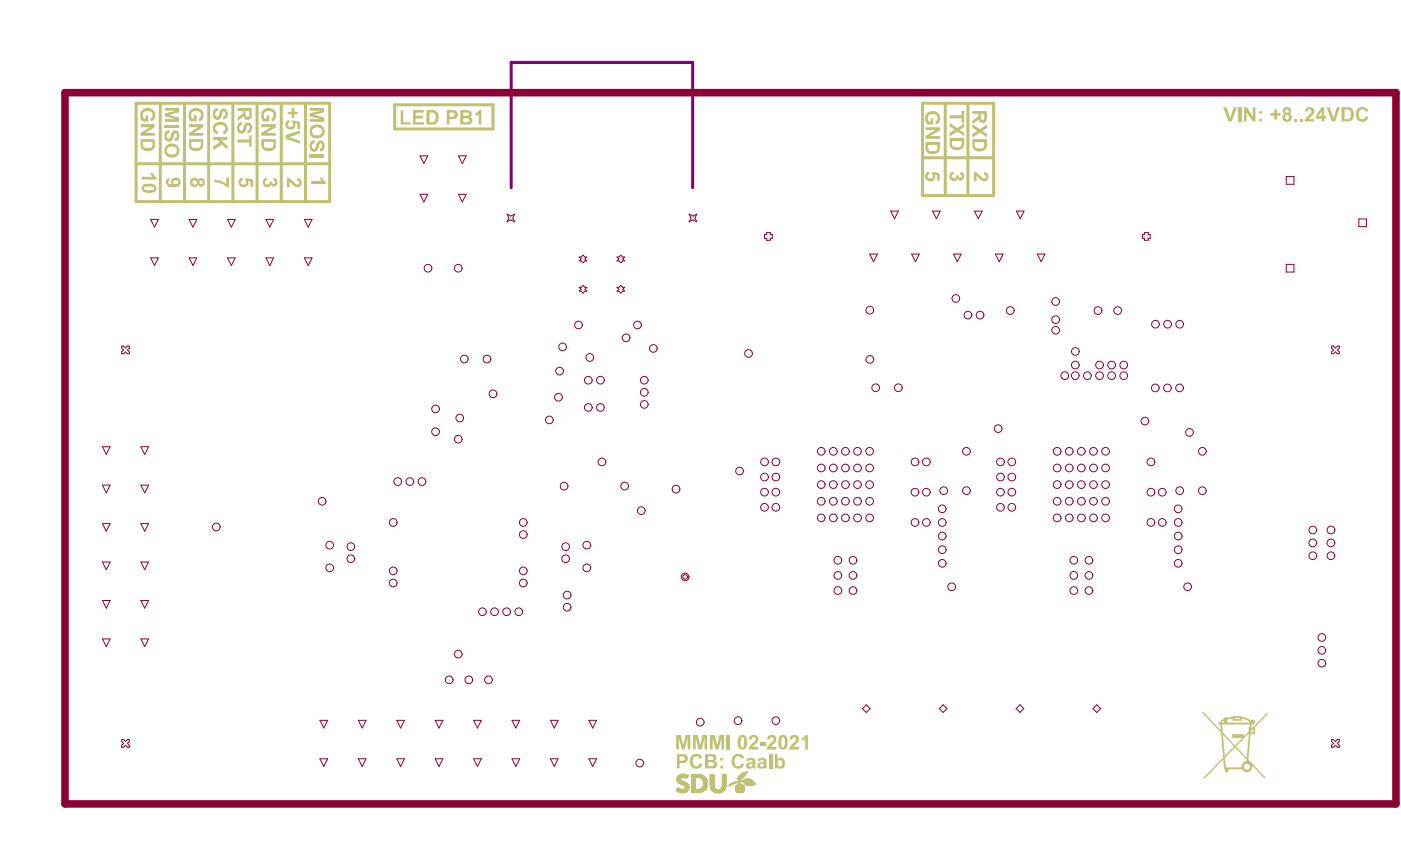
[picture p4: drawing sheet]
<svg xmlns="http://www.w3.org/2000/svg" width="308mm" height="190mm" viewBox="0 0 308 190" stroke-linecap="round" stroke-linejoin="round" font-family="sans-serif">
<path d="M90.4 20.5h14.3M162.6 20.3h96.2M112.5 41.3v-27.6h39.9v27.6" fill="none" stroke="#800080" stroke-width=".67"/>
<path d="M14.3 20.4h292.9v156.5h-292.9z" fill="none" stroke="#8d0034" stroke-width="1.7"/>
<g fill="none" stroke="#8d0034" stroke-width=".22">
<path d="M92.4 34.3h1.7l-.8 1.7zM100.9 34.3h1.7l-.9 1.7zM283.1 38.9h1.7v1.7h-1.7zM33.2 48.3h1.7l-.9 1.7zM33.2 56.7h1.7l-.9 1.7zM41.6 48.3h1.7l-.8 1.7zM41.6 56.7h1.7l-.8 1.7zM50.1 48.3h1.7l-.9 1.7zM50.1 56.7h1.7l-.9 1.7zM58.5 48.3h1.7l-.8 1.7zM58.5 56.7h1.7l-.8 1.7zM67 48.3h1.7l-.9 1.7z"/>
<path d="M67 56.7h1.7l-.9 1.7zM92.4 42.8h1.7l-.8 1.7zM100.9 42.8h1.7l-.9 1.7zM111.6 47.1l.8 .4 .9-.4-.4 .9 .4 .8-.9-.4-.8 .4 .4-.8zM127.5 56.6h.4l.4-.4 .4 .4h.5l-.5 .4 .5 .4h-.5l-.4 .4-.4-.4h-.4l.4-.4zM135.8 56.6h.4l.4-.4 .5 .4h.4l-.4 .4 .4 .4h-.4l-.5 .4-.4-.4h-.4l.4-.4zM151.7 47.1l.8 .4 .9-.4-.5 .9 .5 .8-.9-.4-.8 .4 .4-.8zM168.7 51.2h.8v.4h.4v.9h-.4v.4h-.8v-.4h-.4v-.9h.4zM191.4 55.9h1.7l-.9 1.7zM196 46.5h1.7l-.8 1.7zM200.6 55.9h1.7l-.8 1.7zM205.2 46.5h1.7l-.8 1.7z"/>
<path d="M209.8 55.9h1.7l-.8 1.7zM214.5 46.5h1.6l-.8 1.7zM219.1 55.9h1.7l-.9 1.7zM223.7 46.5h1.7l-.9 1.7zM228.3 55.9h1.7l-.9 1.7zM251.9 51.2h.8v.4h.4v.9h-.4v.4h-.8v-.4h-.5v-.9h.5zM283.1 58.2h1.7v1.7h-1.7zM299.1 48.2h1.6v1.7h-1.6zM26.8 76.2h.4l.4 .4 .4-.4h.5v.4l-.5 .4 .5 .4v.5h-.5l-.4-.5-.4 .5h-.4v-.5l.4-.4-.4-.4zM127.5 63.2h.4l.4-.4 .4 .4h.5l-.5 .5 .5 .4h-.5l-.4 .4-.4-.4h-.4l.4-.4zM135.8 63.2h.4l.4-.4 .5 .4h.4l-.4 .5 .4 .4h-.4l-.5 .4-.4-.4h-.4l.4-.4zM293.1 76.2h.4l.4 .4 .4-.4h.5v.4l-.5 .4 .5 .4v.5h-.5l-.4-.5-.4 .5h-.4v-.5l.4-.4-.4-.4z"/>
<path d="M22.5 98.3h1.7l-.8 1.7zM31 98.3h1.7l-.9 1.7zM22.5 115.2h1.7l-.8 1.7zM22.5 106.8h1.7l-.8 1.7zM31 115.2h1.7l-.9 1.7zM31 106.8h1.7l-.9 1.7zM22.5 132.2h1.7l-.8 1.6zM22.5 123.7h1.7l-.8 1.7zM31 123.7h1.7l-.9 1.7zM31 132.2h1.7l-.9 1.6zM22.5 140.6h1.7l-.8 1.7zM31 140.6h1.7l-.9 1.7z"/>
<path d="M70.4 158.5h1.7l-.8 1.7zM78.9 158.5h1.7l-.9 1.7zM87.3 158.5h1.7l-.8 1.7zM95.8 158.5h1.7l-.9 1.7zM104.2 158.5h1.7l-.8 1.7zM112.7 158.5h1.7l-.9 1.7zM121.1 158.5h1.7l-.8 1.7zM129.6 158.5h1.7l-.9 1.7zM190.7 155.1l.8 .8-.8 .9-.9-.9zM207.6 155.1l.8 .8-.8 .9-.9-.9zM224.5 155.1l.8 .8-.8 .9-.9-.9zM241.4 155.1l.8 .8-.8 .9-.9-.9z"/>
<path d="M26.8 162.8h.4l.4 .4 .4-.4h.5v.4l-.5 .4 .5 .4v.5h-.5l-.4-.5-.4 .5h-.4v-.5l.4-.4-.4-.4zM70.4 167h1.7l-.8 1.7zM78.9 167h1.7l-.9 1.7zM87.3 167h1.7l-.8 1.7zM95.8 167h1.7l-.9 1.7zM104.2 167h1.7l-.8 1.7zM112.7 167h1.7l-.9 1.7zM121.1 167h1.7l-.8 1.7zM129.6 167h1.7l-.9 1.7zM293.1 162.8h.4l.4 .4 .4-.4h.5v.4l-.5 .4 .5 .4v.5h-.5l-.4-.5-.4 .5h-.4v-.5l.4-.4-.4-.4z"/>
<circle cx="94.2" cy="59" r=".85"/>
<circle cx="100.8" cy="59" r=".85"/>
<circle cx="102.2" cy="79" r=".85"/>
<circle cx="107.2" cy="79" r=".85"/>
<circle cx="123.8" cy="76.3" r=".85"/>
<circle cx="127.3" cy="71.5" r=".85"/>
<circle cx="129.8" cy="78.7" r=".85"/>
<circle cx="137.8" cy="74.3" r=".85"/>
<circle cx="140.3" cy="71.5" r=".85"/>
<circle cx="143.8" cy="76.7" r=".85"/>
<circle cx="164.7" cy="77.8" r=".85"/>
<circle cx="191.4" cy="68.3" r=".85"/>
<circle cx="191.4" cy="79.1" r=".85"/>
<circle cx="210.4" cy="65.7" r=".85"/>
<circle cx="213" cy="69.4" r=".85"/>
<circle cx="215.7" cy="69.4" r=".85"/>
<circle cx="222.3" cy="68.4" r=".85"/>
<circle cx="232.3" cy="72.7" r=".85"/>
<circle cx="232.3" cy="66.4" r=".85"/>
<circle cx="232.3" cy="70.4" r=".85"/>
<circle cx="236.7" cy="77.3" r=".85"/>
<circle cx="241.6" cy="68.4" r=".85"/>
<circle cx="246" cy="68.4" r=".85"/>
<circle cx="254.3" cy="71.4" r=".85"/>
<circle cx="257" cy="71.4" r=".85"/>
<circle cx="259.6" cy="71.4" r=".85"/>
<circle cx="95.9" cy="90" r=".85"/>
<circle cx="95.9" cy="95" r=".85"/>
<circle cx="100.8" cy="96.7" r=".85"/>
<circle cx="101.2" cy="92" r=".85"/>
<circle cx="108.5" cy="86.7" r=".85"/>
<circle cx="120.9" cy="92.4" r=".85"/>
<circle cx="122.9" cy="87.4" r=".85"/>
<circle cx="123.1" cy="81.7" r=".85"/>
<circle cx="129.5" cy="89.7" r=".85"/>
<circle cx="129.5" cy="83.7" r=".85"/>
<circle cx="132.1" cy="89.7" r=".85"/>
<circle cx="132.1" cy="83.7" r=".85"/>
<circle cx="141.8" cy="89" r=".85"/>
<circle cx="141.8" cy="86.3" r=".85"/>
<circle cx="141.8" cy="83.7" r=".85"/>
<circle cx="180.7" cy="99.3" r=".85"/>
<circle cx="183.4" cy="99.3" r=".85"/>
<circle cx="186.1" cy="99.3" r=".85"/>
<circle cx="188.7" cy="99.3" r=".85"/>
<circle cx="191.4" cy="99.3" r=".85"/>
<circle cx="192.7" cy="85.3" r=".85"/>
<circle cx="197.7" cy="85.3" r=".85"/>
<circle cx="212.7" cy="99.3" r=".85"/>
<circle cx="219.7" cy="94.3" r=".85"/>
<circle cx="232.7" cy="99.3" r=".85"/>
<circle cx="234.3" cy="82.7" r=".85"/>
<circle cx="235.3" cy="99.3" r=".85"/>
<circle cx="236.7" cy="80.3" r=".85"/>
<circle cx="236.7" cy="82.7" r=".85"/>
<circle cx="238" cy="99.3" r=".85"/>
<circle cx="239.3" cy="82.7" r=".85"/>
<circle cx="240.6" cy="99.3" r=".85"/>
<circle cx="242" cy="80.3" r=".85"/>
<circle cx="242" cy="82.7" r=".85"/>
<circle cx="243.3" cy="99.3" r=".85"/>
<circle cx="244.6" cy="80.3" r=".85"/>
<circle cx="244.6" cy="82.7" r=".85"/>
<circle cx="247.3" cy="80.3" r=".85"/>
<circle cx="247.3" cy="82.7" r=".85"/>
<circle cx="252" cy="92.7" r=".85"/>
<circle cx="254.3" cy="85.4" r=".85"/>
<circle cx="256.9" cy="85.4" r=".85"/>
<circle cx="259.6" cy="85.4" r=".85"/>
<circle cx="261.8" cy="95.2" r=".85"/>
<circle cx="264.6" cy="99.3" r=".85"/>
<circle cx="47.6" cy="116" r=".85"/>
<circle cx="70.9" cy="110.3" r=".85"/>
<circle cx="72.6" cy="120" r=".85"/>
<circle cx="86.5" cy="115" r=".85"/>
<circle cx="87.5" cy="106" r=".85"/>
<circle cx="90.2" cy="106" r=".85"/>
<circle cx="92.9" cy="106" r=".85"/>
<circle cx="115.2" cy="115" r=".85"/>
<circle cx="115.2" cy="117.6" r=".85"/>
<circle cx="124.1" cy="107" r=".85"/>
<circle cx="129.1" cy="120" r=".85"/>
<circle cx="132.5" cy="101.7" r=".85"/>
<circle cx="137.5" cy="107" r=".85"/>
<circle cx="141.1" cy="112.4" r=".85"/>
<circle cx="148.8" cy="107.7" r=".85"/>
<circle cx="162.8" cy="103.7" r=".85"/>
<circle cx="168.3" cy="105" r=".85"/>
<circle cx="168.3" cy="111.6" r=".85"/>
<circle cx="168.3" cy="108.3" r=".85"/>
<circle cx="168.3" cy="101.7" r=".85"/>
<circle cx="170.7" cy="105" r=".85"/>
<circle cx="170.7" cy="111.6" r=".85"/>
<circle cx="170.7" cy="108.3" r=".85"/>
<circle cx="170.7" cy="101.7" r=".85"/>
<circle cx="180.7" cy="103" r=".85"/>
<circle cx="180.7" cy="110.3" r=".85"/>
<circle cx="180.7" cy="106.7" r=".85"/>
<circle cx="180.7" cy="114" r=".85"/>
<circle cx="183.4" cy="110.3" r=".85"/>
<circle cx="183.4" cy="103" r=".85"/>
<circle cx="183.4" cy="106.7" r=".85"/>
<circle cx="183.4" cy="114" r=".85"/>
<circle cx="186.1" cy="110.3" r=".85"/>
<circle cx="186.1" cy="103" r=".85"/>
<circle cx="186.1" cy="106.7" r=".85"/>
<circle cx="186.1" cy="114" r=".85"/>
<circle cx="188.7" cy="110.3" r=".85"/>
<circle cx="188.7" cy="103" r=".85"/>
<circle cx="188.7" cy="106.7" r=".85"/>
<circle cx="188.7" cy="114" r=".85"/>
<circle cx="191.4" cy="110.3" r=".85"/>
<circle cx="191.4" cy="103" r=".85"/>
<circle cx="191.4" cy="106.7" r=".85"/>
<circle cx="191.4" cy="114" r=".85"/>
<circle cx="201.4" cy="115" r=".85"/>
<circle cx="201.4" cy="108.3" r=".85"/>
<circle cx="201.4" cy="101.7" r=".85"/>
<circle cx="203.9" cy="115" r=".85"/>
<circle cx="203.9" cy="108.3" r=".85"/>
<circle cx="203.9" cy="101.7" r=".85"/>
<circle cx="207.4" cy="118" r=".85"/>
<circle cx="207.4" cy="115" r=".85"/>
<circle cx="207.4" cy="112" r=".85"/>
<circle cx="207.7" cy="108" r=".85"/>
<circle cx="212.7" cy="108" r=".85"/>
<circle cx="220.2" cy="105" r=".85"/>
<circle cx="220.2" cy="111.6" r=".85"/>
<circle cx="220.2" cy="108.3" r=".85"/>
<circle cx="220.2" cy="101.7" r=".85"/>
<circle cx="222.7" cy="105" r=".85"/>
<circle cx="222.7" cy="111.6" r=".85"/>
<circle cx="222.7" cy="108.3" r=".85"/>
<circle cx="222.7" cy="101.7" r=".85"/>
<circle cx="232.7" cy="110.3" r=".85"/>
<circle cx="232.7" cy="103" r=".85"/>
<circle cx="232.7" cy="106.7" r=".85"/>
<circle cx="232.7" cy="114" r=".85"/>
<circle cx="235.3" cy="103" r=".85"/>
<circle cx="235.3" cy="110.3" r=".85"/>
<circle cx="235.3" cy="106.7" r=".85"/>
<circle cx="235.3" cy="114" r=".85"/>
<circle cx="238" cy="103" r=".85"/>
<circle cx="238" cy="110.3" r=".85"/>
<circle cx="238" cy="106.7" r=".85"/>
<circle cx="238" cy="114" r=".85"/>
<circle cx="240.6" cy="110.3" r=".85"/>
<circle cx="240.6" cy="103" r=".85"/>
<circle cx="240.6" cy="106.7" r=".85"/>
<circle cx="240.6" cy="114" r=".85"/>
<circle cx="243.3" cy="103" r=".85"/>
<circle cx="243.3" cy="110.3" r=".85"/>
<circle cx="243.3" cy="106.7" r=".85"/>
<circle cx="243.3" cy="114" r=".85"/>
<circle cx="253.3" cy="115" r=".85"/>
<circle cx="253.3" cy="108.3" r=".85"/>
<circle cx="253.3" cy="101.7" r=".85"/>
<circle cx="255.8" cy="115" r=".85"/>
<circle cx="255.8" cy="108.3" r=".85"/>
<circle cx="259.3" cy="118" r=".85"/>
<circle cx="259.3" cy="115" r=".85"/>
<circle cx="259.3" cy="112" r=".85"/>
<circle cx="259.6" cy="108" r=".85"/>
<circle cx="264.6" cy="108" r=".85"/>
<circle cx="288.9" cy="116.6" r=".85"/>
<circle cx="288.9" cy="119.5" r=".85"/>
<circle cx="292.9" cy="116.6" r=".85"/>
<circle cx="292.9" cy="119.5" r=".85"/>
<circle cx="72.6" cy="125" r=".85"/>
<circle cx="77.2" cy="123" r=".85"/>
<circle cx="77.2" cy="120.3" r=".85"/>
<circle cx="86.5" cy="125.6" r=".85"/>
<circle cx="86.5" cy="128.3" r=".85"/>
<circle cx="106.2" cy="134.6" r=".85"/>
<circle cx="108.8" cy="134.6" r=".85"/>
<circle cx="111.5" cy="134.6" r=".85"/>
<circle cx="114.2" cy="134.6" r=".85"/>
<circle cx="115.2" cy="128.3" r=".85"/>
<circle cx="115.2" cy="125.6" r=".85"/>
<circle cx="124.5" cy="123" r=".85"/>
<circle cx="124.5" cy="120.3" r=".85"/>
<circle cx="124.8" cy="131" r=".85"/>
<circle cx="124.8" cy="133.6" r=".85"/>
<circle cx="129.1" cy="125" r=".85"/>
<circle cx="150.8" cy="127" r=".85"/>
<circle cx="150.8" cy="127" r=".51"/>
<circle cx="184.4" cy="126.6" r=".85"/>
<circle cx="184.4" cy="123.3" r=".85"/>
<circle cx="184.4" cy="130" r=".85"/>
<circle cx="187.7" cy="126.6" r=".85"/>
<circle cx="187.7" cy="123.3" r=".85"/>
<circle cx="187.7" cy="130" r=".85"/>
<circle cx="207.4" cy="124" r=".85"/>
<circle cx="207.4" cy="121" r=".85"/>
<circle cx="209.4" cy="129.1" r=".85"/>
<circle cx="236.3" cy="126.6" r=".85"/>
<circle cx="236.3" cy="123.3" r=".85"/>
<circle cx="236.3" cy="130" r=".85"/>
<circle cx="239.6" cy="126.6" r=".85"/>
<circle cx="239.6" cy="123.3" r=".85"/>
<circle cx="239.6" cy="130" r=".85"/>
<circle cx="259.3" cy="124" r=".85"/>
<circle cx="259.3" cy="121" r=".85"/>
<circle cx="261.4" cy="129.1" r=".85"/>
<circle cx="288.9" cy="122.3" r=".85"/>
<circle cx="292.9" cy="122.3" r=".85"/>
<circle cx="98.8" cy="149.6" r=".85"/>
<circle cx="100.8" cy="144" r=".85"/>
<circle cx="103.2" cy="149.6" r=".85"/>
<circle cx="107.5" cy="149.6" r=".85"/>
<circle cx="154.1" cy="158.9" r=".85"/>
<circle cx="162.4" cy="158.6" r=".85"/>
<circle cx="170.7" cy="158.6" r=".85"/>
<circle cx="290.9" cy="143.1" r=".85"/>
<circle cx="290.9" cy="146" r=".85"/>
<circle cx="290.9" cy="140.3" r=".85"/>
<circle cx="140.8" cy="167.9" r=".85"/>
</g>
<path d="M264.6 156.7l.3 .1 3.7 3.9v-1.3h-.6v-.4h.5l.3-.5 .6-.3v-.3l1.9-.1v-.2h2v.2l1.1 .3 .8 .5 .7-.2 .2 .2 .1 .5-.3 .3h-.5v.7h.3l3.3-3.3v.4l-2.9 2.8 .1 1.6h-1l-.5 5.2v.4l3.8 3.9-.2 .2-2.7-2.8-.2 1-.8 .5-.7-.1-.5-.6h-3.1v.7h-.7l-.4-2.8-4.1 4.2-.3-.2 4.4-4.4v-.5l-.5-5.1-4.1-4.3zM271.7 158v.2h1.2v-.2zM270.1 158.3v.7h4.9l-.5-.5-1.1-.3-.1 .4h-2v-.4zM269.1 158.7l-.2 .3h.5v-.4zM275.7 160.5l-.4 .4v.3h.6v-.7zM269 159.4l.1 1.8 2.7 2.8 1.6-1.6h-2.2v-.8h2.5l.1 .5 1-1.1v-.9h.2v-.5v-.2zM269.1 161.7l.5 4.6 2-2.1zM274.7 161.6l-2.7 2.6 2.3 2.5 .5-4.8v-.4zM271.7 164.5l-2.1 2.2 .2 2.2h3.4v-.5l.3-.5 .8-.4v-.4l-2.4-2.6zM273.7 168.7a.7 .7 0 0 0 1.4 0 .7 .7 0 0 0-1.4 0z" fill="#c0c073"/>
<g fill="none" stroke="#c0c073" stroke-width=".22">
<path d="M148.8 173.9h2.6M148.9 173.8h2.6M148.9 174h2.5M148.9 173.8h1.1M148.9 174h2.4M149 171.6h.8M149 171.5h.8M149 173.7h.8M149 171.7h.9M149 171.6l.8 .1M149 171.4h.8M149 171.3h.8"/>
<path d="M149 171.8h.9M149 174.1h2.3M149 173.7h.7M149 171.8h1.1M149.1 171.9l1.2 .1M149.1 171.9h1M149.1 174.1h2.2M149.1 173.6h.5M149.1 172h1.3M149.1 173.5h.4M149.1 172l1.4 .1M149.2 172.1h1.5"/>
<path d="M149.2 173.5h.3M149.2 174.2h2M149.2 172.1l1.6 .1M149.2 173.4h.2M149.3 172.2h1.6M149.3 170.8h2.2M149.3 173.4h.1M149.3 174.2h1.8M149.3 170.7h2.2M149.3 172.2l1.7 .1M149.4 174.3h1.6M149.4 170.7h2"/>
<path d="M149.4 172.3h1.7M149.4 170.6h1.9M149.5 172.4h1.7M149.5 174.3h1.4M149.5 170.6h1.7M149.6 172.4h1.6M149.6 174.4h1.2M149.6 170.5h1.5M149.7 172.5h1.6M149.7 170.5h1.3M149.8 172.5l1.6 .1M149.8 171.4h-.8"/>
<path d="M149.8 174.4h.8M149.8 171.3h-.8M149.9 171.2h-.9M149.9 172.6h1.5M149.9 170.4h.9M150 171.1l-1 .1M150 172.6l1.5 .1M150.1 171.1h-1.1M150.2 170.4h.3M150.2 172.7h1.3M150.3 172.7l1.2 .1M150.4 172.8h1.1"/>
<path d="M150.4 173.8h1.1M150.5 172.9h1.1M150.6 173.7h.9M150.6 172.9h1M150.6 171.1h.6M150.7 173.7h.9M150.7 173h.9M150.7 173.6h.9M150.8 173.1h.8M150.8 173.5h.8M150.8 173.1l.8 .1M150.8 171.1h.4"/>
<path d="M150.8 173.4h.8M150.8 173.3h.8M150.8 173.2h.8M150.9 171.2h.3M151 171.3h.1M151.3 171l-2.2 .1M151.3 171h-2.2M151.3 170.9l-2.2 .1M151.4 170.9h-2.2M151.4 170.8l-2.2 .1M151.5 173.8l-2.7 .1M151.6 173.5h-.8"/>
<path d="M151.6 173.2h-.8M152.3 172.8h.7M152.3 172.7h.7M152.3 172.6h.7M152.3 172.5h.7M152.3 172.4h.7M152.3 172.3h.7M152.3 172.2h.7M152.3 172.1h.7M152.3 172h.7M152.3 171.9h.7M152.3 171.8h.7"/>
<path d="M152.3 171.7h.7M152.3 171.6h.7M152.3 171.5h.7M152.3 171.4h.7M152.3 173.7h3M152.3 173.7h.7M152.3 173.6h.7M152.3 173.5h.7M152.3 173.4h.7M152.3 173.3h.7M152.3 173.2h.7M152.3 173.1h.7"/>
<path d="M152.3 173h.7M152.3 172.9h.7M152.3 171.3h.7M152.3 171.2h.7M152.3 171.1h.7M152.3 171l2.9 .1M152.3 171h2.9M152.3 170.9l2.8 .1M152.3 170.9h2.8M152.3 170.8l2.7 .1M152.3 170.8h2.6M152.3 170.7h2.5"/>
<path d="M152.3 170.7h2.4M152.3 170.6h2.3M152.3 170.5l2.2 .1M152.3 170.5h2M152.3 170.4l1.8 .1M154 171.1l1.3 .1M154.1 174.4h-1.8M154.2 171.2h1.1M154.3 171.3h1.1M154.3 174.3l-2 .1M154.4 173.5h1M154.4 171.3h1"/>
<path d="M154.4 171.4h1M154.5 174.3h-2.2M154.5 171.4l1 .1M154.6 171.5h.9M154.6 174.2l-2.3 .1M154.6 171.5l.9 .1M154.7 171.6h.9M154.7 171.6l.9 .1M154.7 171.7h.9M154.7 174.2h-2.4M154.7 173.1h.9M154.8 171.8h.8"/>
<path d="M154.8 173h.8M154.8 171.9h.8M154.8 174.1l-2.5 .1M154.8 172.9h.8M154.9 172.9h.8M154.9 172h.8M154.9 172.8h.8M154.9 172.1h.8M154.9 172l.8 .1M154.9 172.7h.8M154.9 172.2h.8M154.9 174.1h-2.6"/>
<path d="M154.9 172.6h.8M154.9 172.5h.8M154.9 172.4h.8M154.9 172.3h.8M155 174h-2.7M155.1 173.9h-2.8M155.2 173.8l-2.9 .1M155.2 173.8h-2.9M155.3 171.1h-3M155.3 173.7h-1.4M155.3 173.6l-1.2 .1M155.4 173.6h-1.2"/>
<path d="M155.4 173.5h-1M155.5 173.4h-1M155.5 173.3h-.9M155.6 173.2l-.9 .1M155.6 173.2h-.9M155.7 172.8h-.8M155.7 172.7h-.8M156.3 172.7h.8M156.3 172.6h.8M156.3 172.5h.8M156.3 172.4h.8M156.3 172.3h.8"/>
<path d="M156.3 172.2h.8M156.3 172.1h.8M156.3 172h.8M156.3 171.9h.8M156.3 171.8h.8M156.3 171.7h.8M156.3 171.6h.8M156.3 171.5h.8M156.3 171.4h.8M156.3 171.3h.8M156.3 171.2h.8M156.3 171.1h.8"/>
<path d="M156.3 171h.8M156.3 170.9h.8M156.3 170.8h.8M156.3 170.7h.8M156.3 170.6h.8M156.3 170.5h.8M156.3 170.4h.8M156.3 172.8h.8M156.3 173h.8M156.3 172.9h.8M156.4 173.2h.8M156.4 173.1l.8 .1"/>
<path d="M156.4 173.1h.7M156.4 173.3h.8M156.4 173.3l.8 .1M156.4 173.4h.9M156.4 173.5h.9M156.5 173.5h.9M156.5 173.6h.9M156.5 173.6l1 .1M156.5 173.7h1.1M156.6 173.7l1.2 .1M156.6 173.8h2.9M156.7 173.9h2.7"/>
<path d="M156.8 174h2.5M156.8 174.1h2.4M156.9 174.1h2.3M157 174.2h2.1M157.1 174.2h1.9M157.1 174.3h1.9M157.3 174.3h1.5M157.4 174.4h1.3M157.6 174.4h.9M158.5 173.7h1M158.7 173.5h.9M158.9 173.3h.8"/>
<path d="M158.9 173.2h.8M158.9 173.1h.8M159 173.1h.7M159 172.8h.8M159 172.7h.8M159 172.6h.8M159 172.5h.8M159 172.4h.8M159 172.3h.8M159 172.2h.8M159 172.1h.8M159 172h.8"/>
<path d="M159 171.9h.8M159 171.8h.8M159 171.7h.8M159 171.6h.8M159 171.5h.8M159 171.4h.8M159 173h.8M159 172.9h.8M159 171.3h.8M159 171.2h.8M159 171.1h.8M159 171h.8"/>
<path d="M159 170.9h.8M159 170.8h.8M159 170.7h.8M159 170.6h.8M159 170.5h.8M159 170.4h.8M159.4 174h-2.7M159.5 173.8h-1.2M159.6 173.6l-1 .1M159.6 173.6h-1M159.7 173.5h-.9M159.7 173.4h-.9"/>
<path d="M159.7 173.3l-.9 .1M159.8 173l-.8 .1M160.5 172.9h.3M160.5 172.9h.2M160.6 173h.1M160.9 172.8h-.4M160.9 172.7l-.4 .1M161 172.7h-.5M161.1 172.6l-.5 .1M161.2 172.6h-.5M161.3 172.5l-.5 .1M161.4 172.2h1.3"/>
<path d="M161.4 172.5h-.5M161.6 172.4h-.6M161.6 172.2h1M161.7 172.4h-.7M161.8 172.3h-.6M161.8 173.5h2.1M161.8 173.4h2.1M161.8 173.7h2M161.8 173.6h2M161.8 173.6h2.1M161.8 173.3l2.1 .1M161.8 173.3h2"/>
<path d="M161.9 173.8h1.9M161.9 173.2l1.9 .1M161.9 173.2h1.9M161.9 172.1h3.9M161.9 173.1h1.9M162 174h1.8M162 174.1h1.7M162 173h1.7M162 172.9h1.7M162 174.2h1.7M162 172h3.8M162.1 172.9h1.5"/>
<path d="M162.1 172.8h1.5M162.1 174.3h1.5M162.2 174.3h1.3M162.2 172.8h1.3M162.3 174.4h1.2M162.3 172h3.4M162.3 174.4h.4M162.4 172.3h.4M162.5 172.4h.4M162.6 172.4h.3M162.6 171.6h-.3M162.6 172.5h.3"/>
<path d="M162.7 172.5h.2M162.7 170.8h1.2M162.7 172.6h.2M162.7 172.1h-1M162.7 171.9h3M162.7 172.7h.3M162.8 172.3h-1.5M162.8 170.7h1.1M162.8 171.5l-.5 .1M163 171.5h-.6M163 170.5h1M163 174.4h.4"/>
<path d="M163.1 171.4l-.7 .1M163.3 171.4h-.9M163.3 171.3h-.9M163.4 171.3h-1M163.5 171.2h-1.1M163.6 171.1l-1.2 .1M163.6 174.2l-1.5 .1M163.6 171.1h-1.1M163.6 172.1h2.3M163.7 171l-1.2 .1M163.7 172.2h2.3M163.7 172.1l2.2 .1"/>
<path d="M163.7 171h-1.2M163.7 172.2l2.4 .1M163.7 171.8h1.9M163.8 171.8h1.7M163.8 170.9l-1.2 .1M163.8 172.3h2.3M163.8 171.7h1.7M163.8 174h-1.9M163.8 172.4h2.3M163.8 173.9h-1.9M163.8 170.9h-1.2M163.8 173.8l-1.9 .1"/>
<path d="M163.8 172.4h2.4M163.8 171.7h1.6M163.8 173.7l-1.9 .1M163.8 170.8l-1.2 .1M163.9 172.5h2.3M163.9 171.6h1.4M163.9 170.7h-1.2M163.9 172.5l2.3 .1M163.9 171.6h1.3M164 170.6h-1.2M164 172.6h2.3M164 170.5l-1.1 .1"/>
<path d="M164 171.5h1M164.1 170.4l-1.1 .1M164.1 170.4h-1M164.1 170.3l-.9 .1M164.2 172.7h1.9M164.2 171.5h.7M164.2 170.3h-.9M164.2 170.2h-.8M164.3 172.7h1.5M164.3 170.1h-.7M164.3 170l-.6 .1M164.4 170h-.6"/>
<path d="M164.4 169.9l-.4 .1M164.5 172.8h.9M164.5 169.9h-.4M164.6 169.8l-.3 .1"/>
</g>
<g fill="none" stroke="#c0c073" stroke-width=".67">
<path d="M29.9 22.7h42.7v21.7h-42.7zM29.9 36h42.7M35.3 22.7v21.7M40.6 22.7v21.7M45.9 22.7v21.7M51.3 22.7v21.7M56.6 22.7v21.7M61.9 22.7v21.7M67.2 22.7v21.7M86.9 23.1h21.6v5.3h-21.6zM203 22.7h15.7v20.3h-15.7zM203 34.7h15.7"/>
<path d="M208 22.7v20.3M213 22.7v20.3"/>
</g>
<g fill="#c0c073">
<path d="M148.8 161.7h1l.5 2.2 .6-2.2h1v3.3h-.6v-2.6l-.6 2.6h-.6l-.7-2.6v2.6h-.6z"/>
<path d="M152.5 161.7h1l.6 2.2 .5-2.2h1v3.3h-.5v-2.6l-.7 2.6h-.6l-.7-2.6v2.6h-.6z"/>
<path d="M156.2 161.7h1.1l.5 2.2 .6-2.2h1v3.3h-.6v-2.6l-.7 2.6h-.6l-.7-2.6v2.6h-.6z"/>
<path d="M160 161.7h.6v3.3h-.6z"/>
<path d="M165.1 161.9l.4-.1a.99 .99 0 0 1 1.2 .4 .99 .99 0 0 1-.2 1.3l-.8 .9h1.2v.6h-2.1l.1-.7 .8-.9a.72 .72 0 0 0 .3-1.1h-.4l-.1 .5-.7-.1z"/>
<path d="M167.4 163.4h1.2v.7h-1.2z"/>
<path d="M169.1 161.9l.3-.1a.99 .99 0 0 1 1.3 .4 .99 .99 0 0 1-.3 1.3l-.7 .9h1.2v.6h-2.1l.1-.7 .8-.8a.99 .99 0 0 0 .5-1.1l-.1-.1h-.5l-.2 .5-.6-.1z"/>
<path d="M174.1 161.9h.1a1.01 1.01 0 0 1 1.5 .3 1.01 1.01 0 0 1-.4 1.4l-.7 .8h1.3v.6h-2.2l.4-1 .6-.5a.99 .99 0 0 0 .5-1.1l-.2-.1h-.4l-.3 .5-.6-.1z"/>
<path d="M176.4 162.5l.5-.2 .4-.6h.5v3.3h-.6v-2.4l-.8 .5z"/>
<path d="M152.3 166.2a1.6 1.6 0 0 1 2.3 .5v.1l-.6 .2a.79 .79 0 0 0-1-.5 .79 .79 0 0 0-.6 .9v.1a1.05 1.05 0 0 0 .8 1.2l.5-.2 .3-.5 .6 .2a1.38 1.38 0 0 1-1.3 1 1.38 1.38 0 0 1-1.4-.9v-.1a2.02 2.02 0 0 1 .4-2z"/>
<path d="M161.5 166.2a1.44 1.44 0 0 1 2.3 .6l-.7 .2a.75 .75 0 0 0-.9-.5 .75 .75 0 0 0-.5 .9 .84 .84 0 0 0 .2 1 .84 .84 0 0 0 1.1-.1l.1-.3 .7 .2a1.44 1.44 0 0 1-1.7 1 1.44 1.44 0 0 1-1.1-1.7l.2-1z"/>
<path d="M169.3 166h.6v3.1h-.6z"/>
<path d="M269.2 23.6h.8l.7 2.4 .9-2.4h.6l-1.1 3.1h-.7z"/>
<path d="M272.5 23.6h.7v3.1h-.7z"/>
<path d="M273.8 23.6h.6l1.3 2.1v-2.1h.6v3.1h-.6l-1.3-2v2h-.6z"/>
<path d="M279.6 24.9h.8v-.8h.6v.8h.8v.6h-.8v.8h-.6v-.8h-.8z"/>
<path d="M284.8 26.1h.6v.6h-.6z"/>
<path d="M286.1 26.1h.6v.6h-.6z"/>
<path d="M287.4 23.9h.1a1.02 1.02 0 0 1 1.3-.2 1.02 1.02 0 0 1 .3 1.3l-1.1 1.2h1.2v.5h-2.1l.2-.6 .7-.8a.72 .72 0 0 0 .6-.6 .72 .72 0 0 0-.3-.7l-.3 .1-.2 .4h-.6z"/>
<path d="M291.9 23.6h.7l.9 2.4 .7-2.4h.7l-1.1 3.1h-.7z"/>
<path d="M299 23.8a1.46 1.46 0 0 1 2.2 .6l-.7 .2a.75 .75 0 0 0-1-.5 .75 .75 0 0 0-.5 .9 .96 .96 0 0 0 .7 1.2 .6 .6 0 0 0 .8-.6l.7 .3a1.45 1.45 0 0 1-1.9 .8 1.45 1.45 0 0 1-.9-1.8l.2-.8z"/>
<path d="M88.2 24.3h.6v2.6h1.6v.5h-2.2z"/>
<path d="M90.9 24.2h2.4v.6h-1.8v.7h1.6v.6h-1.6v.8h1.8v.5h-2.4z"/>
<path d="M105.4 24.2h.5v3.2h-.6v-2.3l-.7 .4v-.5l.7-.4z"/>
<path d="M31.2 38.9h2.4l-.5-.8h.5l.3 .6 .5 .3v.5h-3.2z"/>
<path d="M31.4 24.1l.6-.2a1.56 1.56 0 0 1 2.1 .8 1.56 1.56 0 0 1-.9 2l-.1-.6a.84 .84 0 0 0 .5-1.1 .84 .84 0 0 0-1-.6 .97 .97 0 0 0-1.1 .6 .97 .97 0 0 0 .2 1.1h.3v-.7h.6v1.3h-1.3l-.4-.6v-.7a1.24 1.24 0 0 1 .5-1.3z"/>
<path d="M30.9 27.3h3.2v.7l-2.1 1.3h2.1v.6h-3.2v-.6l2.1-1.3h-2.1z"/>
<path d="M36.3 23.8h3.1v.9l-2.1 .6 2.1 .6v.9h-3.1v-.6h2.4l-2.4-.6v-.6l2.4-.6h-2.4z"/>
<path d="M36.3 27.5h3.1v.6h-3.1z"/>
<path d="M36.5 28.8l.8-.2 .1 .6a.68 .68 0 0 0-.7 .6 .68 .68 0 0 0 .6 .7l.3-.6a.94 .94 0 0 1 .8-1.2 .94 .94 0 0 1 1.1 .9v.3a.9 .9 0 0 1-.9 1.1l-.1-.5a.56 .56 0 0 0 .5-.6 .56 .56 0 0 0-.4-.5l-.4 .5a1.14 1.14 0 0 1-1.6 1.1l-.1-.1a1.68 1.68 0 0 1 0-2.1z"/>
<path d="M42 24.1l.7-.2a1.56 1.56 0 0 1 2 .8 1.56 1.56 0 0 1-.8 2l-.2-.6a.84 .84 0 0 0 .5-1.1 .84 .84 0 0 0-1-.6 .97 .97 0 0 0-1.1 .6 .97 .97 0 0 0 .3 1.1h.3v-.7h.6v1.3h-1.4l-.3-.6-.1-.7a1.24 1.24 0 0 1 .5-1.3z"/>
<path d="M41.6 27.3h3.1v.7l-2.1 1.3h2.1v.6h-3.1v-.6l2-1.3h-2z"/>
<path d="M47.2 39.5l1.4 .3 1.2 .7v-1.4h.6v2.1h-.5l-.7-.6-.8-.3-1.2-.2z"/>
<path d="M47.2 24l.7-.2 .1 .6a.69 .69 0 0 0-.7 .6 .69 .69 0 0 0 .6 .7l.2-.2 .2-.5a1 1 0 0 1 1.4-1 1.38 1.38 0 0 1-.5 2.3l-.1-.7a.63 .63 0 0 0 .5-.4 .63 .63 0 0 0-.2-.7l-.4 .1-.1 .6a1.03 1.03 0 0 1-.9 1.1 1.03 1.03 0 0 1-1.2-.8v-.1a1.32 1.32 0 0 1 .4-1.3z"/>
<path d="M47.3 27.2a1.65 1.65 0 0 1 2-.2 1.65 1.65 0 0 1 .8 1.8l-.5 .6-.4 .2-.2-.7a.76 .76 0 0 0 .5-1 .76 .76 0 0 0-1-.4 .93 .93 0 0 0-1.2 .8l.3 .5 .4 .1-.1 .7a1.44 1.44 0 0 1-.6-2.4z"/>
<path d="M46.9 30.1h3.2v.7h-1.4l1.4 1.3v.9l-1.2-1.2-2 1.3v-.9l1.5-.9-.5-.5h-1z"/>
<path d="M52.8 39.3l.5-.2 .1 .6a.5 .5 0 0 0-.4 .6 .5 .5 0 0 0 .8 .3l.1-.1a.48 .48 0 0 0 0-.8l.1-.5 1.7 .3v1.6h-.6v-1.2h-.5a1.07 1.07 0 0 1-.9 1.3 1.07 1.07 0 0 1-1.2-1.1z"/>
<path d="M52.5 27.1l.8-.3v.7a.64 .64 0 0 0-.6 .6 .64 .64 0 0 0 .6 .7l.3-.7a1.05 1.05 0 0 1 1.3-1.1 1.29 1.29 0 0 1 .6 1.3 1.29 1.29 0 0 1-1.1 1.1v-.7a.56 .56 0 0 0 .6-.5 .56 .56 0 0 0-.5-.6l-.2 .2-.1 .5a1.02 1.02 0 0 1-.9 1.1 1.02 1.02 0 0 1-1.1-.9 1.65 1.65 0 0 1 .3-1.4z"/>
<path d="M52.2 30.7h2.7v-.9h.5v2.5h-.5v-.9h-2.7z"/>
<path d="M58.1 39.3l.6-.2 .1 .6a.48 .48 0 0 0-.4 .6 .48 .48 0 0 0 .6 .3 .48 .48 0 0 0 .4-.6l-.1-.2 .5 .1a.41 .41 0 0 0 .3 .6 .41 .41 0 0 0 .5-.4 .41 .41 0 0 0-.5-.4l.1-.5a.98 .98 0 0 1 .8 .9 .98 .98 0 0 1-.8 1l-.6-.5a.97 .97 0 0 1-1.3 .4 .97 .97 0 0 1-.4-1.3z"/>
<path d="M58 24.1l.8-.3 .8 .1a1.51 1.51 0 0 1 1.2 1.3 1.51 1.51 0 0 1-.9 1.5l-.2-.6a.84 .84 0 0 0 .5-1.1 .84 .84 0 0 0-1-.6 .97 .97 0 0 0-1.1 .6 .97 .97 0 0 0 .2 1.1h.4v-.7h.6v1.3h-1.4l-.3-.6-.1-.7a1.24 1.24 0 0 1 .5-1.3z"/>
<path d="M57.5 27.3h3.2v.7l-2.1 1.3h2.1v.6h-3.2v-.6l2.1-1.3h-2.1z"/>
<path d="M63.2 39.1a4.5 4.5 0 0 1 2 1.4 .43 .43 0 0 0 .7-.2 .43 .43 0 0 0-.5-.5v-.6a1.03 1.03 0 0 1 .9 1.5 1.03 1.03 0 0 1-1.8 0l-.8-.7v1.2h-.5z"/>
<path d="M64.2 23.8h.6v.8h.7v.5h-.7v.9h-.6v-.9h-.9v-.5h.9z"/>
<path d="M63.2 26.6l.5-.2v.6a.49 .49 0 0 0-.4 .6 .49 .49 0 0 0 .7 .3 .5 .5 0 0 0 .5-.3 .5 .5 0 0 0-.2-.6v-.5l1.7 .3v1.6h-.6v-1.2h-.5a1.08 1.08 0 0 1-.9 1.3 1.08 1.08 0 0 1-1.2-1.1v-.3z"/>
<path d="M62.8 29.8l3.2-1.1v.7l-2.3 .8 2.3 .8v.6l-3.2-1.1z"/>
<path d="M68.1 23.8h3.3v.9l-2.2 .6 2.2 .6v.9h-3.3v-.6h2.6l-2.6-.6v-.6l2.6-.6h-2.6z"/>
<path d="M68.5 31l.7-.2v.7a.64 .64 0 0 0-.6 .6 .64 .64 0 0 0 .7 .6l.3-.6a.94 .94 0 0 1 .6-1 .94 .94 0 0 1 1.1 .3l.1 .3a1.1 1.1 0 0 1-1 1.6v-.6a.55 .55 0 0 0 .5-.6 .55 .55 0 0 0-.5-.5l-.2 .5a1.04 1.04 0 0 1-.7 1.2 1.04 1.04 0 0 1-1.3-.5l-.1-.3a1.65 1.65 0 0 1 .4-1.5z"/>
<path d="M68.1 33.9h3.3v.7h-3.3z"/>
<path d="M68.5 39.8h2.3l-.5-.7h.6l.2 .4 .6 .5v.5h-3.2z"/>
<path d="M204 37.9l.5-.2v.7a.46 .46 0 0 0-.4 .6 .46 .46 0 0 0 .7 .3 .51 .51 0 0 0 .5-.4 .51 .51 0 0 0-.2-.6v-.5l1.7 .4v1.6h-.6v-1.2l-.5-.1a1.06 1.06 0 0 1-.7 1.4 1.06 1.06 0 0 1-1.3-.8l-.1-.5z"/>
<path d="M204.2 24.7l1.2-.3a1.53 1.53 0 0 1 1.5 1.3 1.53 1.53 0 0 1-.9 1.7l-.1-.7a.91 .91 0 0 0 .3-1.2 .91 .91 0 0 0-1.2-.4 .93 .93 0 0 0-.8 .6 .93 .93 0 0 0 .2 1h.5v-.6h.5v1.3h-1.4l-.3-1a1.59 1.59 0 0 1 .5-1.7z"/>
<path d="M203.7 28h3.2v.7l-2.2 1.2h2.2v.6h-3.2v-.6l2.1-1.3h-2.1z"/>
<path d="M209.3 37.9l.5-.2 .1 .6a.48 .48 0 0 0-.4 .6 .48 .48 0 0 0 .6 .4 .48 .48 0 0 0 .3-.6l.5-.1a.37 .37 0 0 0 .2 .5 .37 .37 0 0 0 .5-.2 .37 .37 0 0 0-.3-.5l.1-.6a.94 .94 0 0 1 .8 1.1 .94 .94 0 0 1-1.1 .8l-.4-.4a.92 .92 0 0 1-1.1 .5 .92 .92 0 0 1-.7-1l.1-.5z"/>
<path d="M214.3 37.7l.7 .3 .8 .7a.91 .91 0 0 0 1.1 .5v-.6l-.4-.2 .1-.6a1.04 1.04 0 0 1 .9 1.3 1.04 1.04 0 0 1-1.3 .7l-1.3-1.1v1.2h-.6z"/>
<path d="M209 25.4h2.6v-1h.6v2.6h-.6v-.9h-2.6z"/>
<path d="M209 27.1l1.7 1.1 1.5-1v.7l-1 .7 1 .6v.7l-1.5-1-1.7 1.1v-.7l1.1-.8-1.1-.7z"/>
<path d="M214 27.3l1.7 1.1 1.5-1v.8l-1 .6 1 .6v.8l-1.5-1-1.7 1.1v-.8l1.1-.7-1.1-.7z"/>
<path d="M163.2 162.3l-.2 .3v.7a.99 .99 0 0 0 .3 1.2h.3l.1-.2 .1-.8a.89 .89 0 0 0-.5-1.2zM162.8 161.9a1.09 1.09 0 0 1 1.2 0 1.09 1.09 0 0 1 .4 1.1v.6a1.21 1.21 0 0 1-1.4 1.4 2.26 2.26 0 0 1-.3-2.9z"/>
<path d="M172.1 162.3l-.1 .2v1.3a.41 .41 0 0 0 .1 .6 .41 .41 0 0 0 .5-.2l.1-.7a1.05 1.05 0 0 0-.4-1.2zM171.8 161.8a1.1 1.1 0 0 1 1.2 .2 1.1 1.1 0 0 1 .3 1.2 1.74 1.74 0 0 1-.7 1.8 1.09 1.09 0 0 1-1.3-1.3 2.32 2.32 0 0 1 .3-1.7z"/>
<path d="M149.6 166.5v.9h.5a.5 .5 0 0 0 .6-.3 .5 .5 0 0 0-.3-.6zM149 166h1.2a1.02 1.02 0 0 1 1.2 1 1.02 1.02 0 0 1-1.3 .9h-.5v1.2h-.6z"/>
<path d="M155.8 166.5v.7h.6a.42 .42 0 0 0 .6-.3 .42 .42 0 0 0-.6-.4zM155.8 167.8v.8h.7a.47 .47 0 0 0 .7-.4 .47 .47 0 0 0-.7-.4zM155.1 166h1.5a.84 .84 0 0 1 1 .4 .84 .84 0 0 1-.3 1.1 .87 .87 0 0 1 .4 1.1 .87 .87 0 0 1-1.1 .5h-1.5z"/>
<path d="M158.5 166.8h.6v.6h-.6zM158.5 168.5h.6v.6h-.6z"/>
<path d="M164.9 168.2a.37 .37 0 0 0 .1 .5 .37 .37 0 0 0 .5-.1l.1-.6zM164.5 166.9a1.26 1.26 0 0 1 1.6 .3l.2 1.9h-.6l-.1-.2a.76 .76 0 0 1-.9 .3 .76 .76 0 0 1-.5-.9 .76 .76 0 0 1 .9-.5h.3a.26 .26 0 0 0 .2-.4 .26 .26 0 0 0-.3-.2h-.4l-.1 .3-.6-.1z"/>
<path d="M167.4 168.2a.39 .39 0 0 0 .3 .6 .39 .39 0 0 0 .4-.5v-.3zM167.1 166.9a1.17 1.17 0 0 1 1.6 .4v1.5l.1 .3h-.6v-.2a.8 .8 0 0 1-1.1 .2 .8 .8 0 0 1-.3-1.1l1-.2a.3 .3 0 0 0 .2-.5 .3 .3 0 0 0-.4-.1h-.2l-.1 .3-.6-.1z"/>
<path d="M171.3 167.3v.1a.69 .69 0 0 0-.2 .9 .69 .69 0 0 0 .9 .3v-.1a.68 .68 0 0 0 .1-.8 .68 .68 0 0 0-.7-.4zM170.5 166h.6v1.1a.99 .99 0 0 1 1.3-.1 .99 .99 0 0 1 .3 1.2 .93 .93 0 0 1-.6 .9 .93 .93 0 0 1-1.1-.3v.3h-.5z"/>
<path d="M277.1 24.4h.6v.6h-.6zM277.1 26.1h.6v.6h-.6z"/>
<path d="M282.9 24.4a.4 .4 0 0 0 .8 0 .4 .4 0 0 0-.8 0zM283.1 25.3a.51 .51 0 0 0-.3 .8 .51 .51 0 0 0 .9 0v-.3a.26 .26 0 0 0 0-.3 .26 .26 0 0 0-.3-.1zM282.6 23.7a.95 .95 0 0 1 1.2 0 .95 .95 0 0 1 .3 1.2l-.4 .1a.98 .98 0 0 1 .4 1.5 .98 .98 0 0 1-1.5 .1 .93 .93 0 0 1 .1-1.6 .79 .79 0 0 1-.1-1.3z"/>
<path d="M290.8 24.5l-.6 1h.6zM290.9 23.5h.5v2h.5v.6h-.5v.6h-.6v-.6h-1.2v-.6z"/>
<path d="M295.9 24.1v2.1h.6a.97 .97 0 0 0 .8-1.3 .75 .75 0 0 0-1-.8zM295.2 23.6h1.4a1.44 1.44 0 0 1 1.3 1.9 1.19 1.19 0 0 1-1.4 1.2h-1.3z"/>
<path d="M94.5 24.8v2.1h.5a1.02 1.02 0 0 0 .8-1.5l-.1-.4-.3-.2zM93.8 24.2h1.4a1.57 1.57 0 0 1 1.2 2.4 1.23 1.23 0 0 1-1.3 .8h-1.3z"/>
<path d="M98.9 24.8v.9h.6a.49 .49 0 0 0 .6-.5 .49 .49 0 0 0-.7-.4zM98.3 24.2h1.2a1.07 1.07 0 0 1 1.1 .4 1.07 1.07 0 0 1 0 1.2l-.6 .4h-1.1v1.2h-.6z"/>
<path d="M102 24.8v.7h.6a.43 .43 0 0 0 .5-.1 .43 .43 0 0 0 0-.6 .43 .43 0 0 0-.5 0zM102 26.1v.8h.6a.49 .49 0 0 0 .7-.5 .49 .49 0 0 0-.7-.3zM101.3 24.2h1.4a.87 .87 0 0 1 1 .5 .87 .87 0 0 1-.2 1h-.1a.93 .93 0 0 1 .5 1.3 .93 .93 0 0 1-1.3 .4h-1.3z"/>
<path d="M31.8 41.2l-.1 .4 .3 .2h1.4a.37 .37 0 0 0 .5-.3 .37 .37 0 0 0-.5-.4l-1-.1zM31.6 40.6l1-.2a1.48 1.48 0 0 1 1.8 .8 1.06 1.06 0 0 1-1.3 1.3 1.51 1.51 0 0 1-1.9-.9v-.4z"/>
<path d="M31.5 31.2v.6a.87 .87 0 0 0 1.2 .8 .76 .76 0 0 0 .9-1v-.4zM30.9 30.6h3.2v1.2a1.45 1.45 0 0 1-2 1.4 1.28 1.28 0 0 1-1.2-1.3z"/>
<path d="M38.3 39.8a.48 .48 0 0 0 0 .7 .48 .48 0 0 0 .7-.1 .42 .42 0 0 0 .2-.5 .42 .42 0 0 0-.6-.2zM36.8 39.3l.5-.1 .1 .6a.41 .41 0 0 0-.4 .5 .41 .41 0 0 0 .6 .2l.3 .1a1.01 1.01 0 0 1 .5-1.5 1.01 1.01 0 0 1 1.3 .9 1.14 1.14 0 0 1-1.1 1.2 1.5 1.5 0 0 1-2.1-1.2z"/>
<path d="M37.1 32.4a.94 .94 0 0 0-.2 1.2 .94 .94 0 0 0 1.1 .4 .91 .91 0 0 0 .9-1.2 .91 .91 0 0 0-1.4-.5zM36.7 31.9l.2-.1a1.59 1.59 0 0 1 2.4 .7 1.59 1.59 0 0 1-1.2 2.2 1.61 1.61 0 0 1-1.8-.8 1.61 1.61 0 0 1 .4-2z"/>
<path d="M43.9 40.1a.38 .38 0 0 0 .7 0 .38 .38 0 0 0-.7 0zM42.5 39.8a.48 .48 0 0 0 0 .7 .48 .48 0 0 0 .7 0 .48 .48 0 0 0-.1-.7zM42.2 39.3a.97 .97 0 0 1 1.4 .3 .82 .82 0 0 1 1.1-.3 .82 .82 0 0 1 .4 1.1 .75 .75 0 0 1-.7 .6 .75 .75 0 0 1-.8-.4 .95 .95 0 0 1-1.2 .5 .95 .95 0 0 1-.5-1.2z"/>
<path d="M42.1 31.2v.6a.83 .83 0 0 0 1.2 .8 .78 .78 0 0 0 .9-1v-.4zM41.6 30.6h3.1v1.2a1.51 1.51 0 0 1-2.2 1.4 1.03 1.03 0 0 1-.9-1.3z"/>
<path d="M54 24.4v.6a.47 .47 0 0 0 .2 .6 .47 .47 0 0 0 .6-.1l.1-1.1zM52.2 23.8h3.2v1.4a.91 .91 0 0 1-.7 1.2 .91 .91 0 0 1-1.1-.9l-.4 .6-1 .5v-.7l1.3-1v-.5h-1.3z"/>
<path d="M58.1 31.2v.6a.83 .83 0 0 0 1.2 .8 .78 .78 0 0 0 .9-1v-.4zM57.5 30.6h3.2v1.2a1.51 1.51 0 0 1-2.2 1.4 1.03 1.03 0 0 1-.9-1.3z"/>
<path d="M69.1 28.2a.98 .98 0 0 0-.2 1.3 .98 .98 0 0 0 1.3 .3 .92 .92 0 0 0 .6-1.3 .92 .92 0 0 0-1.3-.4zM68.7 27.7l.8-.3a1.58 1.58 0 0 1 1.9 1.7 1.58 1.58 0 0 1-2.2 1.3 1.61 1.61 0 0 1-.5-2.7z"/>
<path d="M204.2 31.9v.6a1.02 1.02 0 0 0 1.4 .7 .67 .67 0 0 0 .7-.9v-.4zM203.7 31.2h3.2v1.3a1.55 1.55 0 0 1-2 1.4 1.28 1.28 0 0 1-1.2-1.3z"/>
<path d="M209.5 31v.6a1.07 1.07 0 0 0 1.6 .7l.5-.4v-.9zM209 30.4h3.2v1.3a1.61 1.61 0 0 1-2.2 1.3l-.2-.1a1.17 1.17 0 0 1-.8-1.3z"/>
<path d="M215.8 25v.7a.43 .43 0 0 0 .4 .7 .43 .43 0 0 0 .4-.6v-.8zM214 24.4h3.2v1.5a.92 .92 0 0 1-.6 1 .92 .92 0 0 1-1.1-.3l-.2-.4-.2 .4-1.1 .7v-.7l1.1-.8 .2-.4v-.4h-1.3z"/>
<path d="M214.5 31.3v.6a1.09 1.09 0 0 0 1.6 .7l.4-.2 .1-1.1zM214 30.6h3.2v1.3a1.63 1.63 0 0 1-1 1.4 1.63 1.63 0 0 1-1.7-.3l-.3-.3-.2-.4z"/>
</g>
</svg>
